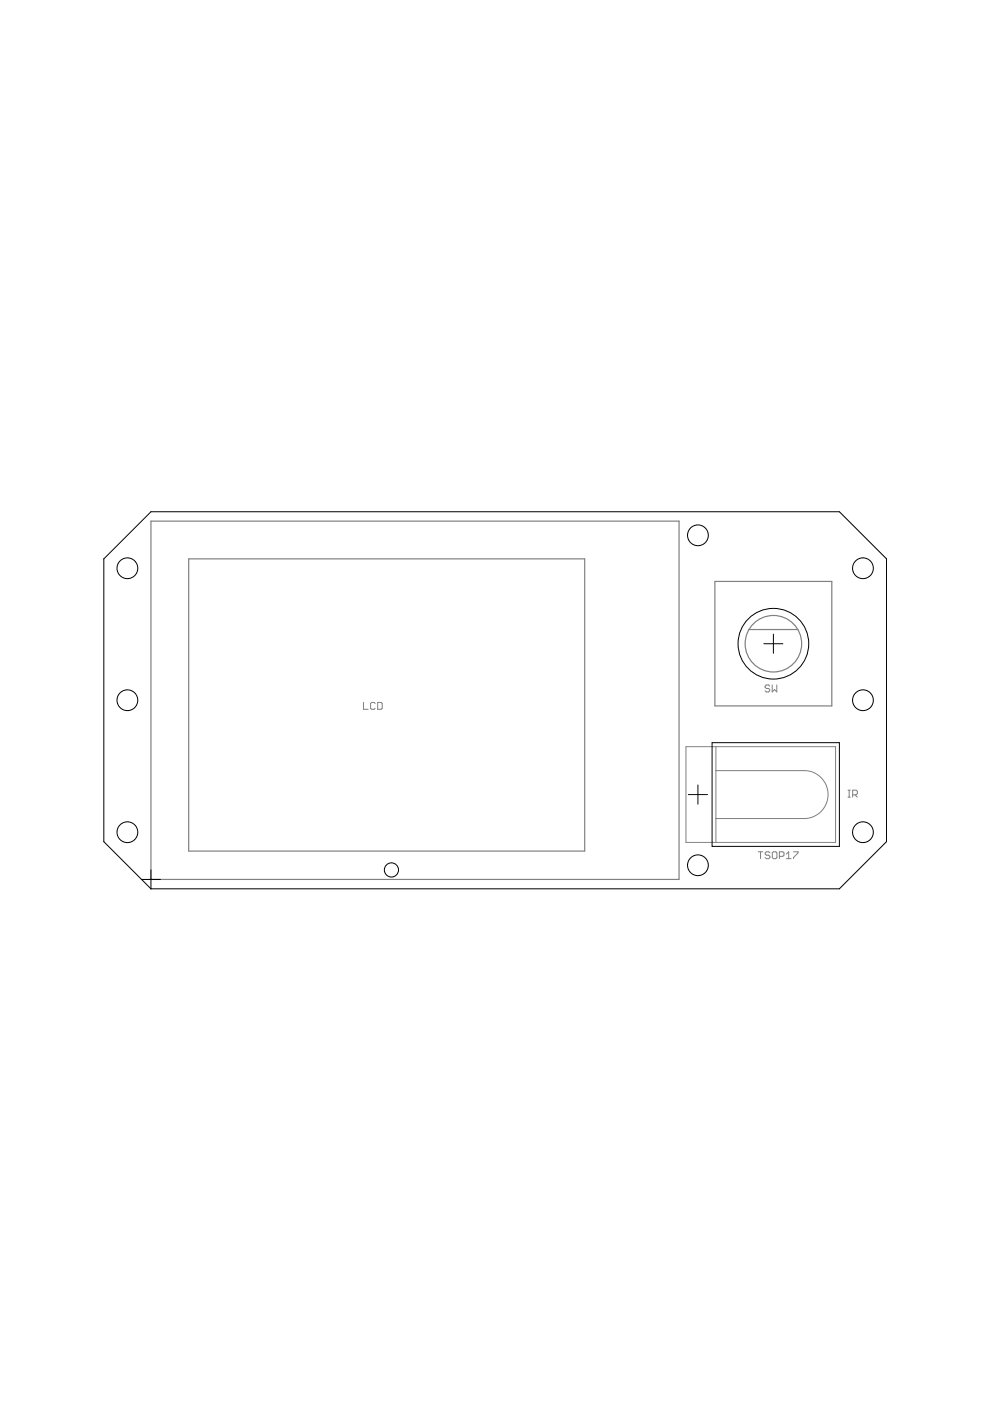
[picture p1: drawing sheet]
<svg xmlns="http://www.w3.org/2000/svg" width="210mm" height="297mm" viewBox="0 0 210 297" stroke-linecap="round" stroke-linejoin="round" font-family="sans-serif">
<g fill="#808080" stroke="#808080" stroke-width=".25">
<path d="M32 186.5h112z"/>
<path d="M144 110.5v76z"/>
<path d="M32 110.5h112z"/>
<path d="M32 110.5v76z"/>
<path d="M40 118.5h84z"/>
<path d="M124 118.5v61.9z"/>
<path d="M40 180.4h84z"/>
<path d="M40 118.5v61.9z"/>
<path d="M151.6 149.7h24.8z"/>
<path d="M176.4 123.3v26.4z"/>
<path d="M151.6 123.3h24.8z"/>
<path d="M151.6 123.3v26.4z"/>
<path d="M158.8 133.5h10.4z"/>
</g>
<circle cx="164" cy="136.5" r="6" fill="none" stroke="#808080" stroke-width=".25"/>
<g fill="#808080" stroke="#808080" stroke-width=".21">
<path d="M145.4 158.3v20.3z"/>
<path d="M145.4 158.3h6.4z"/>
<path d="M151.8 158.3h25.4z"/>
<path d="M177.2 158.3v20.3z"/>
<path d="M145.4 178.6h31.8z"/>
<path d="M151.8 173.5v5.1z"/>
<path d="M151.8 163.4v10.1z"/>
<path d="M151.8 158.3v5.1z"/>
<path d="M151.8 163.4h19z"/>
<path d="M151.8 173.5h19z"/>
<path d="M77.1 148.9v1.5z"/>
<path d="M77.1 150.4h1z"/>
<path d="M79.3 148.9l.2 .3z"/>
<path d="M78.8 148.9h.5z"/>
<path d="M78.8 148.9l-.2 .3z"/>
<path d="M78.6 149.2v1z"/>
<path d="M78.6 150.2l.2 .2z"/>
<path d="M78.8 150.4h.5z"/>
<path d="M79.3 150.4l.2-.2z"/>
<path d="M80.1 148.9v1.5z"/>
<path d="M80.1 150.4h.7z"/>
<path d="M80.8 150.4l.2-.2z"/>
<path d="M81 149.2v1z"/>
<path d="M80.8 148.9l.2 .3z"/>
<path d="M80.1 148.9h.7z"/>
<path d="M163 145.2l.2 .3z"/>
<path d="M162.5 145.2h.5z"/>
<path d="M162.5 145.2l-.3 .3z"/>
<path d="M162.2 145.5v.2z"/>
<path d="M162.2 145.7l.3 .3z"/>
<path d="M162.5 146h.5z"/>
<path d="M163 146l.2 .2z"/>
<path d="M163.2 146.2v.3z"/>
<path d="M163.2 146.5l-.2 .2z"/>
<path d="M162.5 146.7h.5z"/>
<path d="M162.2 146.5l.3 .2z"/>
<path d="M163.7 145.2v1.5z"/>
<path d="M164.2 146.2l-.5 .5z"/>
<path d="M164.2 146.2l.5 .5z"/>
<path d="M164.7 145.2v1.5z"/>
<path d="M179.8 169h.5z"/>
<path d="M180 167.5v1.5z"/>
<path d="M179.8 167.5h.5z"/>
<path d="M180.8 167.5v1.5z"/>
<path d="M180.8 167.5h.7z"/>
<path d="M181.5 167.5l.3 .3z"/>
<path d="M181.8 167.8v.5z"/>
<path d="M181.8 168.3l-.3 .2z"/>
<path d="M180.8 168.5h.7z"/>
<path d="M181.3 168.5l.5 .5z"/>
<path d="M161.2 180.6v1.5z"/>
<path d="M160.7 180.6h1z"/>
<path d="M163 180.6l.2 .2z"/>
<path d="M162.5 180.6h.5z"/>
<path d="M162.2 180.8l.3-.2z"/>
<path d="M162.2 180.8v.3z"/>
<path d="M162.2 181.1l.3 .2z"/>
<path d="M162.5 181.3h.5z"/>
<path d="M163 181.3l.2 .3z"/>
<path d="M163.2 181.6v.2z"/>
<path d="M163 182.1l.2-.3z"/>
<path d="M162.5 182.1h.5z"/>
<path d="M162.2 181.8l.3 .3z"/>
<path d="M164 180.6h.5z"/>
<path d="M164 180.6l-.3 .2z"/>
<path d="M163.7 180.8v1z"/>
<path d="M163.7 181.8l.3 .3z"/>
<path d="M164 182.1h.5z"/>
<path d="M164.7 181.8l-.2 .3z"/>
<path d="M164.7 180.8v1z"/>
<path d="M164.5 180.6l.2 .2z"/>
<path d="M165.2 180.6v1.5z"/>
<path d="M165.2 180.6h.8z"/>
<path d="M166 180.6l.2 .2z"/>
<path d="M166.2 180.8v.5z"/>
<path d="M166 181.6l.2-.3z"/>
<path d="M165.2 181.6h.8z"/>
<path d="M166.7 181.1l.5-.5z"/>
<path d="M167.2 180.6v1.5z"/>
<path d="M166.7 182.1h1z"/>
<path d="M168.2 180.6h1z"/>
<path d="M169.2 180.6v.2z"/>
<path d="M169.2 180.8l-1 1z"/>
<path d="M168.2 181.8v.3z"/>
</g>
<path d="M170.8 163.4a5.1 5.1 0 0 1 4.8 5.1 5.1 5.1 0 0 1-4.8 5" fill="none" stroke="#808080" stroke-width=".21"/>
<g fill="#000" stroke="#000" stroke-width=".21">
<path d="M22 118.5v60zM22 118.5l10-10zM32 108.5h146zM178 108.5l10 10zM161.9 136.5h4.1zM164 134.5v4zM151 157.5v22zM151 157.5h27zM145.9 168.5h4.1zM148 166.4v4.1zM151 179.5h27zM178 157.5v22z"/>
<path d="M188 118.5v60zM188 178.5l-10 9.9zM30 186.5h4zM32 184.4v4.1zM22 178.5l10 9.9zM32 188.4h146z"/>
</g>
<g fill="none" stroke="#000" stroke-width=".21">
<circle cx="148" cy="113.5" r="2.2"/>
<circle cx="27" cy="120.5" r="2.2"/>
<circle cx="164" cy="136.5" r="7.5"/>
<circle cx="183" cy="120.5" r="2.2"/>
<circle cx="27" cy="148.5" r="2.2"/>
<circle cx="183" cy="148.5" r="2.2"/>
<circle cx="27" cy="176.4" r="2.2"/>
<circle cx="183" cy="176.4" r="2.2"/>
<circle cx="83" cy="184.4" r="1.5"/>
<circle cx="148" cy="183.5" r="2.2"/>
</g>
</svg>
